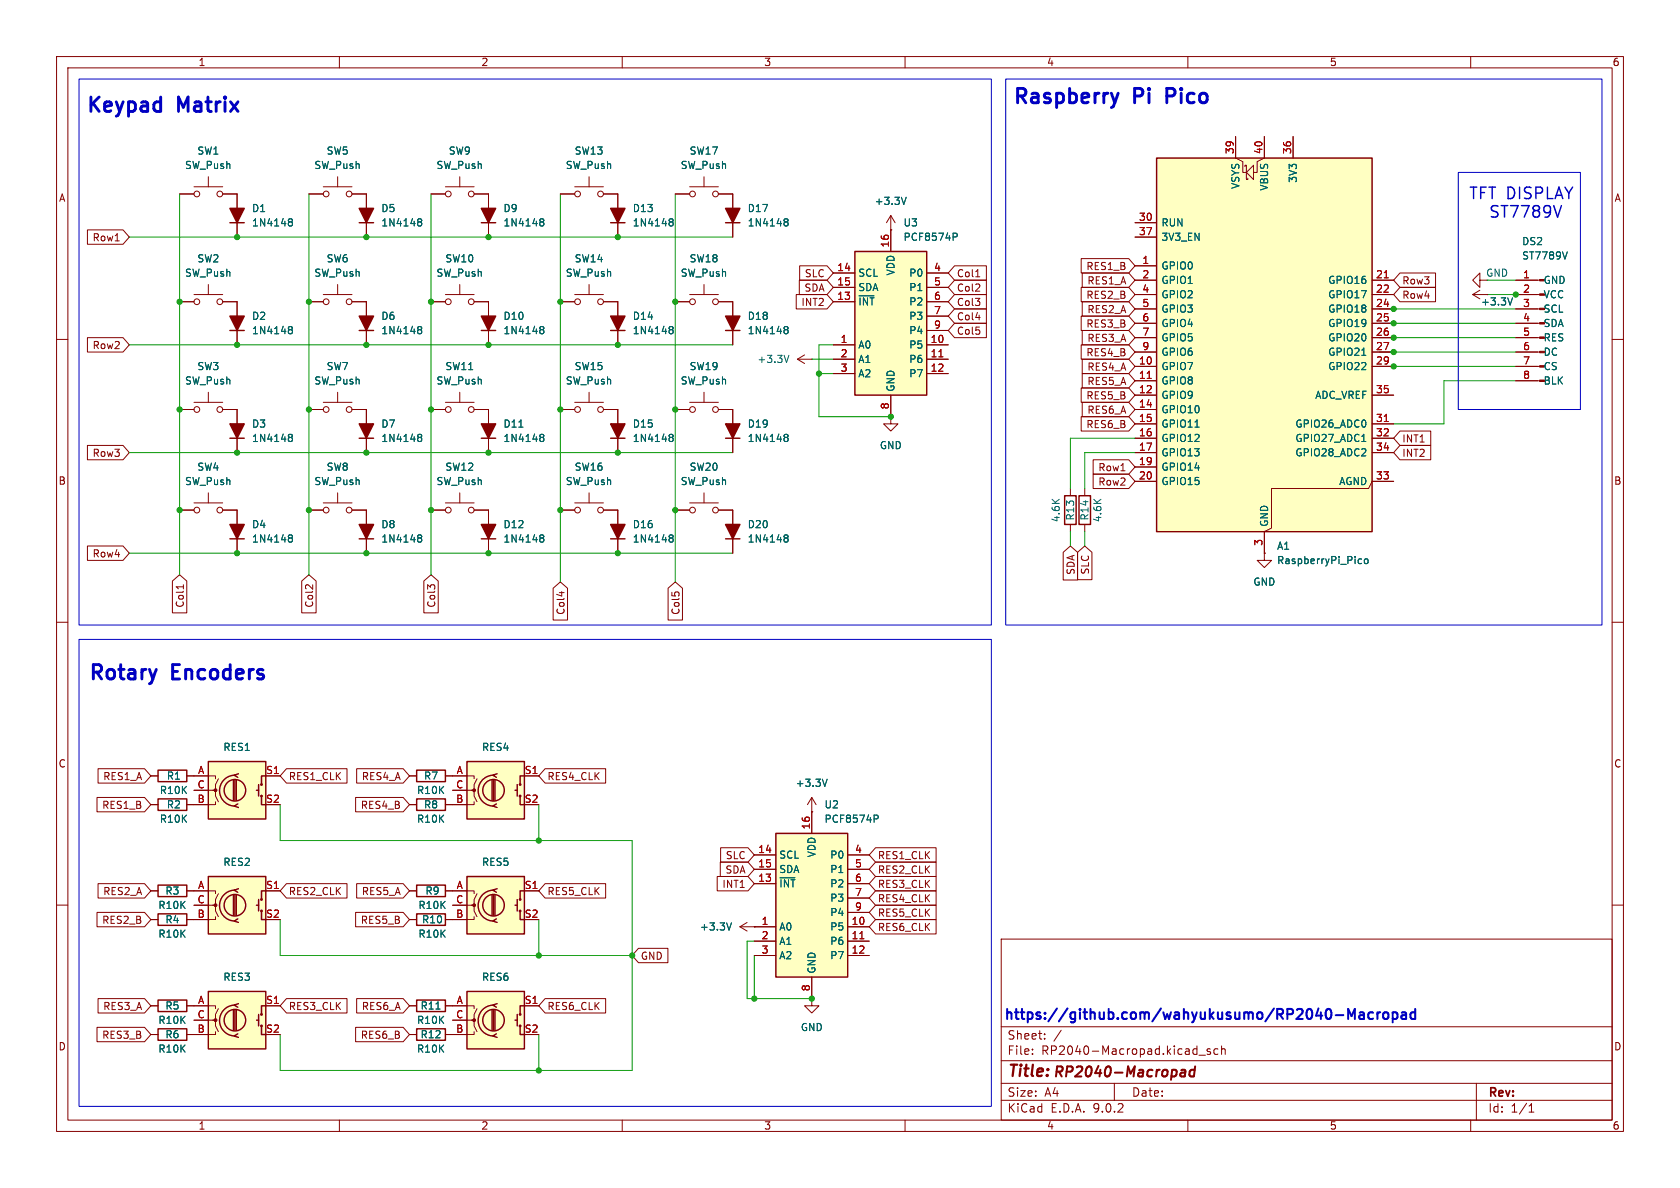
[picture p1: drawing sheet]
<svg xmlns="http://www.w3.org/2000/svg" width="297mm" height="210mm" viewBox="0 0 297 210" stroke-linecap="round" stroke-linejoin="round" font-family="sans-serif">
<defs><g id="words">
<g font-size="3.5" fill="#0000c2">
<text x="15" y="20.6">Keypad</text>
<text x="31.5" y="20.6">Matrix</text>
<text x="178.8" y="19.1">Raspberry</text>
<text x="200.5" y="19.1">Pi</text>
<text x="207.2" y="19.1">Pico</text>
<text x="15.4" y="120.9">Rotary</text>
<text x="30.4" y="120.9">Encoders</text>
</g>
<g font-size="2.8" fill="#0000c2">
<text x="259.6" y="35.6">TFT DISPLAY</text>
<text x="263.1" y="38.9">ST7789V</text>
</g>
<text font-size="2.8" fill="#840000" x="178" y="190.9">Title:</text>
<text font-size="2.5" fill="#0000c2" x="177.3" y="180.8">https://github.com/wahyukusumo/RP2040-Macropad</text>
<text font-size="2.5" fill="#840000" x="185.9" y="190.9">RP2040-Macropad</text>
<g font-size="2.1" fill="#840000">
<text x="178" y="184">Sheet:</text>
<text x="178" y="186.7">File:</text>
<text x="184.1" y="186.7">RP2040-Macropad.kicad_sch</text>
<text x="178" y="196.9">KiCad</text>
<text x="178" y="194.1">Size:</text>
<text x="184.7" y="194.1">A4</text>
<text x="185.7" y="196.9">E.D.A.</text>
<text x="193.3" y="196.9">9.0.2</text>
<text x="200" y="194.1">Date:</text>
<text x="263" y="194.3">Rev:</text>
<text x="263" y="196.9">Id:</text>
<text x="267.1" y="196.9">1/1</text>
</g>
<g font-size="1.8" fill="#840000">
<text x="35" y="11.9">1</text>
<text x="85" y="11.9">2</text>
<text x="135" y="11.9">3</text>
<text x="185" y="11.9">4</text>
<text x="235" y="11.9">5</text>
<text x="285" y="11.9">6</text>
<text x="10.3" y="35.9">A</text>
<text x="285.3" y="35.9">A</text>
<text x="16.3" y="42.9">Row1</text>
<text x="192" y="47.9">RES1_B</text>
<text x="142.1" y="51.8">SDA</text>
<text x="142.2" y="49.2">SLC</text>
<text x="169.1" y="49.2">Col1</text>
<text x="169.1" y="51.8">Col2</text>
<text x="192" y="53">RES2_B</text>
<text x="192.1" y="50.5">RES1_A</text>
<text x="247.8" y="50.5">Row3</text>
<text x="247.8" y="53">Row4</text>
<text x="141.6" y="54.3">INT2</text>
<text x="169.1" y="56.8">Col4</text>
<text x="169.1" y="54.3">Col3</text>
<text x="169.1" y="59.4">Col5</text>
<text x="192" y="58.1">RES3_B</text>
<text x="192.1" y="55.6">RES2_A</text>
<text x="16.3" y="61.9">Row2</text>
<text x="192" y="63.2">RES4_B</text>
<text x="192.1" y="65.7">RES4_A</text>
<text x="192.1" y="60.6">RES3_A</text>
<text x="192" y="70.8">RES5_B</text>
<text x="192.1" y="68.3">RES5_A</text>
<text x="192" y="75.9">RES6_B</text>
<text x="192.1" y="73.3">RES6_A</text>
<text x="16.3" y="81">Row3</text>
<text x="194.1" y="83.5">Row1</text>
<text x="247.8" y="78.4">INT1</text>
<text x="247.8" y="81">INT2</text>
<text x="10.3" y="85.9">B</text>
<text x="194.1" y="86">Row2</text>
<text x="285.3" y="85.9">B</text>
<text x="16.3" y="98.7">Row4</text>
<text x="190.2" y="101.7" transform="rotate(-90 190.2 101.7)">SDA</text>
<text x="192.7" y="101.7" transform="rotate(-90 192.7 101.7)">SLC</text>
<text x="32.7" y="107.5" transform="rotate(-90 32.7 107.5)">Col1</text>
<text x="55.6" y="107.5" transform="rotate(-90 55.6 107.5)">Col2</text>
<text x="77.2" y="107.5" transform="rotate(-90 77.2 107.5)">Col3</text>
<text x="100" y="108.8" transform="rotate(-90 100 108.8)">Col4</text>
<text x="120.3" y="108.8" transform="rotate(-90 120.3 108.8)">Col5</text>
<text x="10.3" y="135.9">C</text>
<text x="285.3" y="135.9">C</text>
<text x="18" y="143.2">RES1_B</text>
<text x="18.1" y="138.1">RES1_A</text>
<text x="51" y="138.1">RES1_CLK</text>
<text x="63.7" y="143.2">RES4_B</text>
<text x="63.9" y="138.1">RES4_A</text>
<text x="96.7" y="138.1">RES4_CLK</text>
<text x="128.1" y="154.6">SDA</text>
<text x="128.2" y="152.1">SLC</text>
<text x="155.1" y="152.1">RES1_CLK</text>
<text x="155.1" y="154.6">RES2_CLK</text>
<text x="18.1" y="158.4">RES2_A</text>
<text x="51" y="158.4">RES2_CLK</text>
<text x="63.9" y="158.4">RES5_A</text>
<text x="96.7" y="158.4">RES5_CLK</text>
<text x="127.6" y="157.2">INT1</text>
<text x="155.1" y="159.7">RES4_CLK</text>
<text x="155.1" y="157.2">RES3_CLK</text>
<text x="18" y="163.5">RES2_B</text>
<text x="63.7" y="163.5">RES5_B</text>
<text x="155.1" y="164.8">RES6_CLK</text>
<text x="155.1" y="162.2">RES5_CLK</text>
<text x="113.2" y="169.9">GND</text>
<text x="18.1" y="178.8">RES3_A</text>
<text x="51" y="178.8">RES3_CLK</text>
<text x="63.9" y="178.8">RES6_A</text>
<text x="96.7" y="178.8">RES6_CLK</text>
<text x="10.3" y="185.9">D</text>
<text x="18" y="183.8">RES3_B</text>
<text x="63.7" y="183.8">RES6_B</text>
<text x="285.3" y="185.9">D</text>
<text x="35" y="199.9">1</text>
<text x="85" y="199.9">2</text>
<text x="135" y="199.9">3</text>
<text x="185" y="199.9">4</text>
<text x="235" y="199.9">5</text>
<text x="285" y="199.9">6</text>
</g>
<g font-size="1.8" fill="#006464">
<text x="34.8" y="27.5">SW1</text>
<text x="57.7" y="27.5">SW5</text>
<text x="79.2" y="27.5">SW9</text>
<text x="101.5" y="27.5">SW13</text>
<text x="121.8" y="27.5">SW17</text>
<text x="32.6" y="30.1">SW_Push</text>
<text x="55.5" y="30.1">SW_Push</text>
<text x="77.1" y="30.1">SW_Push</text>
<text x="99.9" y="30.1">SW_Push</text>
<text x="120.2" y="30.1">SW_Push</text>
<text x="219.3" y="33.5" transform="rotate(-90 219.3 33.5)">VSYS</text>
<text x="224.4" y="33.8" transform="rotate(-90 224.4 33.8)">VBUS</text>
<text x="229.5" y="32.4" transform="rotate(-90 229.5 32.4)">3V3</text>
<text x="44.5" y="37.7">D1</text>
<text x="44.5" y="40.2">1N4148</text>
<text x="67.3" y="37.7">D5</text>
<text x="67.3" y="40.2">1N4148</text>
<text x="88.9" y="37.7">D9</text>
<text x="88.9" y="40.2">1N4148</text>
<text x="111.8" y="37.7">D13</text>
<text x="111.8" y="40.2">1N4148</text>
<text x="132.1" y="37.7">D17</text>
<text x="132.1" y="40.2">1N4148</text>
<text x="154.5" y="36.4">+3.3V</text>
<text x="159.6" y="40.2">U3</text>
<text x="205.2" y="40.2">RUN</text>
<text x="34.8" y="46.6">SW2</text>
<text x="57.7" y="46.6">SW6</text>
<text x="78.6" y="46.6">SW10</text>
<text x="101.5" y="46.6">SW14</text>
<text x="121.8" y="46.6">SW18</text>
<text x="159.6" y="42.8">PCF8574P</text>
<text x="205.2" y="42.8">3V3_EN</text>
<text x="205.2" y="47.9">GPIO0</text>
<text x="269" y="46.1">ST7789V</text>
<text x="269" y="43.5">DS2</text>
<text x="32.6" y="49.1">SW_Push</text>
<text x="55.5" y="49.1">SW_Push</text>
<text x="77.1" y="49.1">SW_Push</text>
<text x="99.9" y="49.1">SW_Push</text>
<text x="120.2" y="49.1">SW_Push</text>
<text x="151.6" y="49.1">SCL</text>
<text x="151.6" y="51.7">SDA</text>
<text x="158.3" y="48.8" transform="rotate(-90 158.3 48.8)">VDD</text>
<text x="160.6" y="49.1">P0</text>
<text x="160.6" y="51.7">P1</text>
<text x="205.2" y="50.4">GPIO1</text>
<text x="205.2" y="52.9">GPIO2</text>
<text x="234.7" y="50.4">GPIO16</text>
<text x="234.7" y="52.9">GPIO17</text>
<text x="262.6" y="49.1">GND</text>
<text x="272.8" y="50.4">GND</text>
<text x="272.8" y="52.9">VCC</text>
<text x="44.5" y="56.7">D2</text>
<text x="44.5" y="59.3">1N4148</text>
<text x="67.3" y="56.7">D6</text>
<text x="67.3" y="59.3">1N4148</text>
<text x="88.9" y="56.7">D10</text>
<text x="88.9" y="59.3">1N4148</text>
<text x="111.8" y="56.7">D14</text>
<text x="111.8" y="59.3">1N4148</text>
<text x="132.1" y="56.7">D18</text>
<text x="132.1" y="59.3">1N4148</text>
<text x="151.6" y="54.2">~{INT}</text>
<text x="160.6" y="54.2">P2</text>
<text x="160.6" y="56.7">P3</text>
<text x="160.6" y="59.3">P4</text>
<text x="205.2" y="55.5">GPIO3</text>
<text x="205.2" y="58">GPIO4</text>
<text x="234.7" y="55.5">GPIO18</text>
<text x="234.7" y="58">GPIO19</text>
<text x="261.7" y="54.2">+3.3V</text>
<text x="272.8" y="55.5">SCL</text>
<text x="272.8" y="58">SDA</text>
<text x="34.8" y="65.6">SW3</text>
<text x="57.7" y="65.6">SW7</text>
<text x="78.6" y="65.6">SW11</text>
<text x="101.5" y="65.6">SW15</text>
<text x="121.8" y="65.6">SW19</text>
<text x="133.8" y="64.4">+3.3V</text>
<text x="151.6" y="61.8">A0</text>
<text x="151.6" y="64.4">A1</text>
<text x="160.6" y="61.8">P5</text>
<text x="160.6" y="64.4">P6</text>
<text x="205.2" y="60.6">GPIO5</text>
<text x="205.2" y="63.1">GPIO6</text>
<text x="205.2" y="65.6">GPIO7</text>
<text x="234.7" y="60.6">GPIO20</text>
<text x="234.7" y="63.1">GPIO21</text>
<text x="234.7" y="65.6">GPIO22</text>
<text x="272.8" y="60.6">RES</text>
<text x="272.8" y="63.1">DC</text>
<text x="272.8" y="65.6">CS</text>
<text x="32.6" y="68.2">SW_Push</text>
<text x="55.5" y="68.2">SW_Push</text>
<text x="77.1" y="68.2">SW_Push</text>
<text x="99.9" y="68.2">SW_Push</text>
<text x="120.2" y="68.2">SW_Push</text>
<text x="151.6" y="66.9">A2</text>
<text x="158.3" y="69.3" transform="rotate(-90 158.3 69.3)">GND</text>
<text x="160.6" y="66.9">P7</text>
<text x="205.2" y="68.2">GPIO8</text>
<text x="205.2" y="70.7">GPIO9</text>
<text x="232.4" y="70.7">ADC_VREF</text>
<text x="272.8" y="68.2">BLK</text>
<text x="44.5" y="75.8">D3</text>
<text x="67.3" y="75.8">D7</text>
<text x="88.9" y="75.8">D11</text>
<text x="111.8" y="75.8">D15</text>
<text x="132.1" y="75.8">D19</text>
<text x="205.2" y="73.3">GPIO10</text>
<text x="205.2" y="75.8">GPIO11</text>
<text x="228.9" y="75.8">GPIO26_ADC0</text>
<text x="34.8" y="83.4">SW4</text>
<text x="44.5" y="78.3">1N4148</text>
<text x="57.7" y="83.4">SW8</text>
<text x="67.3" y="78.3">1N4148</text>
<text x="78.6" y="83.4">SW12</text>
<text x="88.9" y="78.3">1N4148</text>
<text x="101.5" y="83.4">SW16</text>
<text x="111.8" y="78.3">1N4148</text>
<text x="121.8" y="83.4">SW20</text>
<text x="132.1" y="78.3">1N4148</text>
<text x="155.4" y="79.6">GND</text>
<text x="205.2" y="78.3">GPIO12</text>
<text x="205.2" y="80.9">GPIO13</text>
<text x="205.2" y="83.4">GPIO14</text>
<text x="228.9" y="78.3">GPIO27_ADC1</text>
<text x="228.9" y="80.9">GPIO28_ADC2</text>
<text x="32.6" y="86">SW_Push</text>
<text x="55.5" y="86">SW_Push</text>
<text x="77.1" y="86">SW_Push</text>
<text x="99.9" y="86">SW_Push</text>
<text x="120.2" y="86">SW_Push</text>
<text x="205.2" y="86">GPIO15</text>
<text x="236.6" y="86">AGND</text>
<text x="44.5" y="93.6">D4</text>
<text x="67.3" y="93.6">D8</text>
<text x="88.9" y="93.6">D12</text>
<text x="111.8" y="93.6">D16</text>
<text x="132.1" y="93.6">D20</text>
<text x="187.6" y="92.4" transform="rotate(-90 187.6 92.4)">4.6K</text>
<text x="190.1" y="92.1" transform="rotate(-90 190.1 92.1)">R13</text>
<text x="192.6" y="92.1" transform="rotate(-90 192.6 92.1)">R14</text>
<text x="194.9" y="92.4" transform="rotate(-90 194.9 92.4)">4.6K</text>
<text x="224.4" y="93.2" transform="rotate(-90 224.4 93.2)">GND</text>
<text x="44.5" y="96.1">1N4148</text>
<text x="67.3" y="96.1">1N4148</text>
<text x="88.9" y="96.1">1N4148</text>
<text x="111.8" y="96.1">1N4148</text>
<text x="132.1" y="96.1">1N4148</text>
<text x="225.7" y="97.4">A1</text>
<text x="225.7" y="99.9">RaspberryPi_Pico</text>
<text x="221.5" y="103.7">GND</text>
<text x="39.4" y="132.9">RES1</text>
<text x="85.1" y="132.9">RES4</text>
<text x="28.2" y="140.6">R10K</text>
<text x="29.4" y="143.1">R2</text>
<text x="29.4" y="138">R1</text>
<text x="73.6" y="140.6">R10K</text>
<text x="74.9" y="143.1">R8</text>
<text x="74.9" y="138">R7</text>
<text x="140.6" y="139.3">+3.3V</text>
<text x="145.7" y="143.1">U2</text>
<text x="28.2" y="145.6">R10K</text>
<text x="73.6" y="145.6">R10K</text>
<text x="145.7" y="145.6">PCF8574P</text>
<text x="39.4" y="153.3">RES2</text>
<text x="85.1" y="153.3">RES5</text>
<text x="137.7" y="152">SCL</text>
<text x="137.7" y="154.5">SDA</text>
<text x="144.4" y="151.7" transform="rotate(-90 144.4 151.7)">VDD</text>
<text x="146.7" y="152">P0</text>
<text x="146.7" y="154.5">P1</text>
<text x="27.9" y="160.9">R10K</text>
<text x="29.1" y="158.3">R3</text>
<text x="73.9" y="160.9">R10K</text>
<text x="75.1" y="158.3">R9</text>
<text x="137.7" y="157.1">~{INT}</text>
<text x="146.7" y="157.1">P2</text>
<text x="146.7" y="159.6">P3</text>
<text x="27.9" y="166">R10K</text>
<text x="29.1" y="163.4">R4</text>
<text x="73.9" y="166">R10K</text>
<text x="74.5" y="163.4">R10</text>
<text x="123.6" y="164.7">+3.3V</text>
<text x="137.7" y="164.7">A0</text>
<text x="137.7" y="167.2">A1</text>
<text x="146.7" y="162.2">P4</text>
<text x="146.7" y="164.7">P5</text>
<text x="146.7" y="167.2">P6</text>
<text x="39.4" y="173.6">RES3</text>
<text x="85.1" y="173.6">RES6</text>
<text x="137.7" y="169.8">A2</text>
<text x="144.4" y="172.2" transform="rotate(-90 144.4 172.2)">GND</text>
<text x="146.7" y="169.8">P7</text>
<text x="29.1" y="178.7">R5</text>
<text x="74.3" y="178.7">R11</text>
<text x="27.9" y="181.2">R10K</text>
<text x="29.1" y="183.7">R6</text>
<text x="73.6" y="181.2">R10K</text>
<text x="74.3" y="183.7">R12</text>
<text x="141.5" y="182.5">GND</text>
<text x="27.9" y="186.3">R10K</text>
<text x="73.6" y="186.3">R10K</text>
</g>
<g font-size="1.8" fill="#a90000">
<text x="218.2" y="27.3" transform="rotate(-90 218.2 27.3)">39</text>
<text x="223.3" y="27.3" transform="rotate(-90 223.3 27.3)">40</text>
<text x="228.3" y="27.3" transform="rotate(-90 228.3 27.3)">36</text>
<text x="201.3" y="39.1">30</text>
<text x="201.3" y="41.7">37</text>
<text x="157.2" y="43.9" transform="rotate(-90 157.2 43.9)">16</text>
<text x="201.9" y="46.7">1</text>
<text x="147.9" y="48">14</text>
<text x="147.9" y="50.5">15</text>
<text x="147.9" y="53.1">13</text>
<text x="165" y="48">4</text>
<text x="165" y="50.5">5</text>
<text x="165" y="53.1">6</text>
<text x="201.9" y="49.3">2</text>
<text x="201.9" y="51.8">4</text>
<text x="243.2" y="49.3">21</text>
<text x="243.2" y="51.8">22</text>
<text x="269.2" y="49.3">1</text>
<text x="269.2" y="51.8">2</text>
<text x="165" y="55.6">7</text>
<text x="165" y="58.2">9</text>
<text x="201.9" y="54.4">5</text>
<text x="201.9" y="56.9">6</text>
<text x="201.9" y="59.4">7</text>
<text x="243.2" y="54.4">24</text>
<text x="243.2" y="56.9">25</text>
<text x="243.2" y="59.4">26</text>
<text x="269.2" y="54.4">3</text>
<text x="269.2" y="56.9">4</text>
<text x="269.2" y="59.4">5</text>
<text x="148.5" y="60.7">1</text>
<text x="148.5" y="63.2">2</text>
<text x="148.5" y="65.8">3</text>
<text x="164.4" y="60.7">10</text>
<text x="164.4" y="63.2">11</text>
<text x="164.4" y="65.8">12</text>
<text x="201.3" y="64.5">10</text>
<text x="201.9" y="62">9</text>
<text x="243.2" y="62">27</text>
<text x="243.2" y="64.5">29</text>
<text x="269.2" y="62">6</text>
<text x="269.2" y="64.5">7</text>
<text x="201.3" y="67.1">11</text>
<text x="201.3" y="69.6">12</text>
<text x="243.2" y="69.6">35</text>
<text x="269.2" y="67.1">8</text>
<text x="157.2" y="72.5" transform="rotate(-90 157.2 72.5)">8</text>
<text x="201.3" y="72.1">14</text>
<text x="201.3" y="74.7">15</text>
<text x="201.3" y="77.2">16</text>
<text x="243.2" y="74.7">31</text>
<text x="243.2" y="77.2">32</text>
<text x="201.3" y="79.8">17</text>
<text x="201.3" y="82.3">19</text>
<text x="243.2" y="79.8">34</text>
<text x="201.3" y="84.8">20</text>
<text x="243.2" y="84.8">33</text>
<text x="223.3" y="96.6" transform="rotate(-90 223.3 96.6)">3</text>
<text x="34.9" y="136.9">A</text>
<text x="46.9" y="136.9">S1</text>
<text x="80.6" y="136.9">A</text>
<text x="92.7" y="136.9">S1</text>
<text x="34.8" y="139.4">C</text>
<text x="34.8" y="142">B</text>
<text x="46.9" y="142">S2</text>
<text x="80.5" y="139.4">C</text>
<text x="80.5" y="142">B</text>
<text x="92.7" y="142">S2</text>
<text x="143.3" y="146.7" transform="rotate(-90 143.3 146.7)">16</text>
<text x="133.9" y="150.9">14</text>
<text x="133.9" y="153.4">15</text>
<text x="133.9" y="156">13</text>
<text x="151.1" y="150.9">4</text>
<text x="151.1" y="153.4">5</text>
<text x="151.1" y="156">6</text>
<text x="34.8" y="159.8">C</text>
<text x="34.9" y="157.2">A</text>
<text x="46.9" y="157.2">S1</text>
<text x="80.5" y="159.8">C</text>
<text x="80.6" y="157.2">A</text>
<text x="92.7" y="157.2">S1</text>
<text x="151.1" y="158.5">7</text>
<text x="151.1" y="161">9</text>
<text x="34.8" y="162.3">B</text>
<text x="46.9" y="162.3">S2</text>
<text x="80.5" y="162.3">B</text>
<text x="92.7" y="162.3">S2</text>
<text x="134.5" y="163.6">1</text>
<text x="134.5" y="166.1">2</text>
<text x="150.5" y="163.6">10</text>
<text x="150.5" y="166.1">11</text>
<text x="134.5" y="168.7">3</text>
<text x="150.5" y="168.7">12</text>
<text x="34.9" y="177.5">A</text>
<text x="46.9" y="177.5">S1</text>
<text x="80.6" y="177.5">A</text>
<text x="92.7" y="177.5">S1</text>
<text x="143.3" y="175.3" transform="rotate(-90 143.3 175.3)">8</text>
<text x="34.8" y="180.1">C</text>
<text x="34.8" y="182.6">B</text>
<text x="46.9" y="182.6">S2</text>
<text x="80.5" y="180.1">C</text>
<text x="80.5" y="182.6">B</text>
<text x="92.7" y="182.6">S2</text>
</g>
</g></defs>
<g fill="none" stroke="#840000" stroke-width=".18">
<path d="M10 10h277v190h-277zM12 12h273v186h-273zM60 10v2M110 10v2M160 10v2M210 10v2M260 10v2M31.7 34.3h2.6M34.3 33h5.1M36.8 31.2v1.8M39.4 34.3h2.5M261.6 49.5v-1.2l-1.3 1.2 1.3 1.3v-1.3h1.3"/>
<path d="M10 60h2M285 60h2M86.4 90.2v7.6M10 110h2M285 110h2M72.4 137.2h1.3M78.7 137.2h1.3M26.7 157.5h1.2M33 157.5h1.3M72.4 142.2h1.3M78.7 142.2h1.3M10 160h2"/>
<path d="M130.8 163.8l1.3 .8M130.8 163.8h2.5M132.1 163.1l-1.3 .7M133.3 163.8h.1M177 166h108v32h-108zM285 160h2M60 198v2M110 198v2M160 198v2M177 194.5h108M177 191.5h108M177 187.5h108"/>
<path d="M177 181.5h108M182.5 186.3v.1M182.5 185.5v.1M184.7 183.6v.1M184.7 182.8v.1M187.6 182.1l-1.3 2M197 191.5v3M210 198v2M212 186.5h1.1M214 185.5l-.4-.1-.2 .2 .1 .2 .5 .2v.3h-.6M215.3 185.5l-.4-.1-.3 .3v.4l.1 .2h.6M216 185.5l.2-.1 .3 .1 .1 .9"/>
<path d="M216 184.9v1.5M260 198v2M261 191.5v6.5M270.3 196.6h.9M270.3 195.5l.4-.4v1.5"/>
<circle cx="34.8" cy="34.3" r=".51"/>
<circle cx="38.9" cy="34.3" r=".51"/>
</g>
<path d="M85.1 95.3h2.5M73.7 136.1h5v2.1h-5zM27.9 156.5h5.1v2h-5.1zM73.7 141.2h5v2.1h-5z" fill="none" stroke="#840000" stroke-width=".25"/>
<path d="M95.5 95l.2 .1M95.5 94.6h.4l.2 .1v.2l-.2 .2M95.7 95.1h.2M95.7 95.1l-.2 .1M95.9 95.1l.2 .2v.4l-.2 .1h-.4M129.3 163.1l-.4 1.3" fill="none" stroke="#006464" stroke-width=".18"/>
<path d="M85.1 92.7h2.5l-1.2 2.6z" fill="#840000" stroke="#840000" stroke-width=".25"/>
<path d="M151.1 44.5h12.7v25.4h-12.7z" fill="#ffffc2"/>
<path d="M85.1 39.4h2.5M107.9 39.4h2.6M85.1 58.4h2.5M107.9 58.4h2.6M151.1 44.5h12.7v25.4h-12.7zM85.1 77.5h2.5M128.3 77.5h2.5M107.9 95.3h2.6M128.3 95.3h2.5M73.7 156.5h5v2h-5zM73.7 161.5h5v2.1h-5z" fill="none" stroke="#840000" stroke-width=".25"/>
<g fill="none" stroke="#840000" stroke-width=".18">
<path d="M76.2 34.3h2.5M78.7 33h5.1M81.3 31.2v1.8M83.8 34.3h2.6v7.6M99.1 34.3h2.5M101.6 33h5.1M104.1 31.2v1.8M106.7 34.3h2.5v7.6M54.6 53.3h2.5M57.1 52.1h5.1M59.7 50.3v1.8M62.2 53.3h2.6"/>
<path d="M76.2 53.3h2.5M78.7 52.1h5.1M81.3 50.3v1.8M83.8 53.3h2.6v7.7M99.1 53.3h2.5M101.6 52.1h5.1M104.1 50.3v1.8M106.7 53.3h2.5v7.7M147.3 48.3h3.8M147.3 50.8h3.8M147.3 53.3h3.8M157.5 40.6v3.9"/>
<path d="M163.8 48.3h3.8M163.8 50.8h3.8M163.8 53.3h3.8M163.8 55.9h3.8M163.8 58.4h3.8M76.2 72.4h2.5M78.7 71.1h5.1M81.3 69.3v1.8M83.8 72.4h2.6v7.6M99.1 72.4h2.5M101.6 71.1h5.1M104.1 69.3v1.8"/>
<path d="M106.7 72.4h2.5M119.4 72.4h2.5M121.9 71.1h5.1M124.5 69.3v1.8M127 72.4h2.5v7.6M141 63.5h2.5M141 63.5l1.2 .8M142.2 62.7l-1.2 .8M143.5 63.5h.1M147.3 61h3.8M147.3 63.5h3.8M147.3 66h3.8"/>
<path d="M157.5 73.7v1.2h1.2l-1.2 1.3-1.3-1.3h1.3M157.5 73.7h.1M157.5 69.9v3.8M163.8 61h3.8M163.8 63.5h3.8M163.8 66h3.8M76.2 90.2h2.5M78.7 88.9h5.1M81.3 87.1v1.8M83.8 90.2h2.6M99.1 90.2h2.5M101.6 88.9h5.1"/>
<path d="M104.1 87.1v1.8M106.7 90.2h2.5v7.6M119.4 90.2h2.5M121.9 88.9h5.1M124.5 87.1v1.8M127 90.2h2.5v7.6M72.4 157.5h1.3M78.7 157.5h1.3M72.4 162.6h1.3M78.7 162.6h1.3"/>
<circle cx="79.2" cy="34.3" r=".51"/>
<circle cx="83.3" cy="34.3" r=".51"/>
<circle cx="102.1" cy="34.3" r=".51"/>
<circle cx="106.2" cy="34.3" r=".51"/>
<circle cx="57.7" cy="53.3" r=".51"/>
<circle cx="61.7" cy="53.3" r=".51"/>
<circle cx="79.2" cy="53.3" r=".51"/>
<circle cx="83.3" cy="53.3" r=".51"/>
<circle cx="102.1" cy="53.3" r=".51"/>
<circle cx="106.2" cy="53.3" r=".51"/>
<circle cx="79.2" cy="72.4" r=".51"/>
<circle cx="83.3" cy="72.4" r=".51"/>
<circle cx="102.1" cy="72.4" r=".51"/>
<circle cx="106.2" cy="72.4" r=".51"/>
<circle cx="122.4" cy="72.4" r=".51"/>
<circle cx="126.5" cy="72.4" r=".51"/>
<circle cx="79.2" cy="90.2" r=".51"/>
<circle cx="83.3" cy="90.2" r=".51"/>
<circle cx="102.1" cy="90.2" r=".51"/>
<circle cx="106.2" cy="90.2" r=".51"/>
<circle cx="122.4" cy="90.2" r=".51"/>
<circle cx="126.5" cy="90.2" r=".51"/>
</g>
<path d="M166 63.1h.7" fill="none" stroke="#a90000" stroke-width=".18"/>
<g fill="none" stroke="#006464" stroke-width=".18">
<path d="M95.5 38.7h.4l.2 .1v.2l-.2 .2M95.5 39.2h.2M95.7 39.2h.2M95.7 39.2l-.2 .1M95.9 39.2l.2 .3v.3l-.2 .1h-.4M118.4 38.7h.4l.1 .1 .1 .2-.2 .2M118.4 39.2h.1M118.5 39.2h.3M118.5 39.2l-.1 .1M118.8 39.2l.2 .3-.1 .3-.1 .1h-.4M95.5 57.8l.4-.1 .2 .2v.1l-.2 .3M95.5 58.2l.2 .1"/>
<path d="M95.7 58.3h.2M95.7 58.3h-.2M95.9 58.3l.2 .2v.4l-.2 .1-.4-.1M118.4 57.8l.4-.1 .1 .2 .1 .1-.2 .3M118.4 58.2l.1 .1M118.5 58.3h.3M118.5 58.3h-.1M118.8 58.3l.2 .2-.1 .4-.1 .1-.4-.1M168.5 41.2h.5l.2 .3-.1 .3-.6 .1M91.7 75.5h.8M95.5 77.3h.2M95.5 76.8h.4l.2 .1v.2l-.2 .2"/>
<path d="M95.7 77.3h.2M95.7 77.3l-.2 .1M95.9 77.3l.2 .3v.3l-.2 .1h-.4M138.7 76.8h.4l.2 .1v.2l-.2 .2M138.7 77.3h.1M138.8 77.3h.3M138.8 77.3l-.1 .1M139.1 77.3l.2 .3v.3l-.2 .1h-.4M139.5 62.8l-.5 1.3M118.4 95l.1 .1M118.4 94.6h.4l.1 .1 .1 .2-.2 .2M118.5 95.1h.3"/>
<path d="M118.5 95.1l-.1 .1M118.8 95.1l.2 .2-.1 .4-.1 .1h-.4M138.7 94.6h.4l.2 .1v.2l-.2 .2M138.7 95l.1 .1M138.8 95.1h.3M138.8 95.1l-.1 .1M139.1 95.1l.2 .2v.4l-.2 .1h-.4"/>
</g>
<g fill="#840000" stroke="#840000" stroke-width=".25">
<path d="M107.9 92.7h2.6l-1.3 2.6z"/>
<path d="M85.1 74.9h2.5l-1.2 2.6z"/>
<path d="M107.9 36.8h2.6l-1.3 2.6z"/>
<path d="M85.1 55.9h2.5l-1.2 2.5z"/>
<path d="M107.9 55.9h2.6l-1.3 2.5z"/>
<path d="M85.1 36.8h2.5l-1.2 2.6z"/>
<path d="M128.3 92.7h2.5l-1.3 2.6z"/>
<path d="M128.3 74.9h2.5l-1.3 2.6z"/>
</g>
<path d="M82.5 134.6h10.2v10.2h-10.2z" fill="#ffffc2"/>
<g fill="none" stroke="#840000" stroke-width=".25">
<path d="M82.5 134.6h10.2v10.2h-10.2zM87 137.9v3.6M87.2 137a2.73 2.73 0 0 0-2.7 2.8 2.73 2.73 0 0 0 2.7 2.7M87.2 137.9v3.6M87.5 137.9v3.6M87.9 136.8l-.8 .2 .7 .4M91.1 139.7h.3M91.4 138.7v2M92.7 137.2h-.8v1.5M87.8 142.1l-.7 .4 .8 .2M91.9 140.7v1.5h.8"/>
<circle cx="87.2" cy="139.7" r="1.9"/>
<circle cx="91.9" cy="138.7" r=".13"/>
<circle cx="91.9" cy="140.7" r=".13"/>
</g>
<path d="M80 137.2h3.8v.5M80 139.7h3.8v1l.5 1M84.3 137.7l-.5 1v1h-.5M92.7 137.2h2.5M83.8 141.7v.5h-3.8" fill="none" stroke="#840000" stroke-width=".18"/>
<circle cx="83.8" cy="139.7" r=".25" fill="#840000" stroke="#840000" stroke-width=".18"/>
<path d="M82.5 154.9h10.2v10.2h-10.2z" fill="#ffffc2"/>
<g fill="none" stroke="#840000" stroke-width=".25">
<path d="M128.3 39.4h2.5M128.3 58.4h2.5M107.9 77.5h2.6M40.6 95.3h2.6M63.5 95.3h2.5M82.5 154.9h10.2v10.2h-10.2zM87 158.2v3.6M87.2 157.4a2.73 2.73 0 0 0-2.7 2.7 2.73 2.73 0 0 0 2.7 2.7M87.2 158.2v3.6M87.5 158.2v3.6M87.9 157.1l-.8 .3 .7 .3M91.4 159v2"/>
<path d="M92.7 157.5h-.8v1.5M87.8 162.4l-.7 .4 .8 .3M91.1 160h.3M91.9 161v1.6h.8"/>
<circle cx="91.9" cy="159" r=".13"/>
<circle cx="87.2" cy="160" r="1.9"/>
<circle cx="91.9" cy="161" r=".13"/>
</g>
<g fill="none" stroke="#840000" stroke-width=".18">
<path d="M119.4 34.3h2.5M121.9 33h5.1M124.5 31.2v1.8M127 34.3h2.5v7.6M157.5 38.1l-.8 1.3M157.5 38.1l.7 1.3M157.5 38.1v2.5M119.4 53.3h2.5M121.9 52.1h5.1M124.5 50.3v1.8M127 53.3h2.5v7.7M157.5 40.6h.1"/>
<path d="M260.3 52.1h2.6M260.3 52.1l1.3 .7M261.6 51.3l-1.3 .8M262.9 52.1h.1M109.2 72.4v7.6M31.7 90.2h2.6M34.3 88.9h5.1M36.8 87.1v1.8M39.4 90.2h2.5v7.6M54.6 90.2h2.5M57.1 88.9h5.1M59.7 87.1v1.8"/>
<path d="M62.2 90.2h2.6v7.6M80 157.5h3.8v.5M84.3 158l-.5 1v1h-.5M92.7 157.5h2.5M80 160h3.8v1l.5 1.1M83.8 162.1v.5h-3.8M143.5 176.5v1.3h1.3l-1.3 1.3-1.3-1.3h1.3M143.5 176.5h.1"/>
<circle cx="122.4" cy="34.3" r=".51"/>
<circle cx="126.5" cy="34.3" r=".51"/>
<circle cx="122.4" cy="53.3" r=".51"/>
<circle cx="126.5" cy="53.3" r=".51"/>
<circle cx="34.8" cy="90.2" r=".51"/>
<circle cx="38.9" cy="90.2" r=".51"/>
<circle cx="57.7" cy="90.2" r=".51"/>
<circle cx="61.7" cy="90.2" r=".51"/>
</g>
<circle cx="83.8" cy="160" r=".25" fill="#840000" stroke="#840000" stroke-width=".18"/>
<g fill="#840000" stroke="#840000" stroke-width=".25">
<path d="M107.9 74.9h2.6l-1.3 2.6z"/>
<path d="M40.6 92.7h2.6l-1.3 2.6z"/>
<path d="M63.5 92.7h2.5l-1.2 2.6z"/>
<path d="M128.3 55.9h2.5l-1.3 2.5z"/>
<path d="M128.3 36.8h2.5l-1.3 2.6z"/>
</g>
<g fill="none" stroke="#006464" stroke-width=".18">
<path d="M138.7 38.7h.4l.2 .1v.2l-.2 .2M138.7 39.2h.1M138.8 39.2h.3M138.8 39.2l-.1 .1M139.1 39.2l.2 .3v.3l-.2 .1h-.4M160.2 34.9l-.4 1.2M138.7 58.2l.1 .1M138.7 57.8l.4-.1 .2 .2v.1l-.2 .3M138.8 58.3h.3M138.8 58.3h-.1M139.1 58.3l.2 .2v.4l-.2 .1-.4-.1M267.4 52.6l-.4 1.3"/>
<path d="M118.4 77.3h.1M118.4 76.8h.4l.1 .1 .1 .2-.2 .2M118.5 77.3h.3M118.5 77.3l-.1 .1M118.8 77.3l.2 .3-.1 .3-.1 .1h-.4M51.1 95l.1 .1M51.1 94.6h.4l.1 .1 .1 .2-.2 .2M51.2 95.1h.3M51.2 95.1l-.1 .1M51.5 95.1l.2 .2-.1 .4-.1 .1h-.4M74 94.6h.3l.2 .1 .1 .2-.3 .2M74 95l.1 .1"/>
<path d="M74.1 95.1h.2M74.1 95.1l-.1 .1M74.3 95.1l.3 .2-.1 .4-.2 .1h-.3"/>
</g>
<path d="M36.8 175.3h10.2v10.1h-10.2z" fill="#ffffc2"/>
<g fill="none" stroke="#840000" stroke-width=".25">
<path d="M63.5 58.4h2.5M27.9 176.8h5.1v2h-5.1zM36.8 175.3h10.2v10.1h-10.2zM41.3 178.6v3.5M41.5 177.7a2.73 2.73 0 0 0-2.7 2.7 2.73 2.73 0 0 0 2.7 2.7M41.5 178.6v3.5M41.8 178.6v3.5M42.2 177.4l-.8 .3 .6 .4M45.7 179.3v2.1M47 177.8h-.8v1.5M27.9 181.9h5.1v2h-5.1zM42 182.8l-.6 .3 .8 .3"/>
<path d="M45.3 180.3h.4M46.2 181.4v1.5h.8"/>
<circle cx="46.2" cy="179.3" r=".13"/>
<circle cx="41.5" cy="180.3" r="1.9"/>
<circle cx="46.2" cy="181.4" r=".13"/>
</g>
<g fill="none" stroke="#840000" stroke-width=".18">
<path d="M31.7 53.3h2.6M34.3 52.1h5.1M36.8 50.3v1.8M39.4 53.3h2.5M64.8 53.3v7.7M26.7 177.8h1.2M33 177.8h5.1v.5M38.6 178.3l-.5 1v1h-.5M47 177.8h2.5M26.7 182.9h1.2M34.3 180.3h3.8v1.1l.5 1M38.1 182.4v.5h-5.1"/>
<circle cx="34.8" cy="53.3" r=".51"/>
<circle cx="38.9" cy="53.3" r=".51"/>
</g>
<circle cx="38.1" cy="180.3" r=".25" fill="#840000" stroke="#840000" stroke-width=".18"/>
<path d="M63.5 55.9h2.5l-1.2 2.5z" fill="#840000" stroke="#840000" stroke-width=".25"/>
<path d="M74 58.2l.1 .1M74 57.8l.3-.1 .2 .2 .1 .1-.3 .3M74.1 58.3h.2M74.1 58.3h-.1M74.3 58.3l.3 .2-.1 .4-.2 .1-.3-.1" fill="none" stroke="#006464" stroke-width=".18"/>
<path d="M36.8 154.9h10.2v10.2h-10.2z" fill="#ffffc2"/>
<g fill="none" stroke="#840000" stroke-width=".25">
<path d="M36.8 154.9h10.2v10.2h-10.2zM41.3 158.2v3.6M41.5 157.4a2.73 2.73 0 0 0-2.7 2.7 2.73 2.73 0 0 0 2.7 2.7M41.5 158.2v3.6M41.8 158.2v3.6M42.2 157.1l-.8 .3 .6 .3M45.7 159v2M47 157.5h-.8v1.5M42 162.4l-.6 .4 .8 .3M45.3 160h.4M46.2 161v1.6h.8"/>
<circle cx="46.2" cy="159" r=".13"/>
<circle cx="41.5" cy="160" r="1.9"/>
<circle cx="46.2" cy="161" r=".13"/>
</g>
<g fill="none" stroke="#840000" stroke-width=".18">
<path d="M31.7 72.4h2.6M34.3 71.1h5.1M36.8 69.3v1.8M39.4 72.4h2.5M34.3 157.5h3.8v.5M38.6 158l-.5 1v1h-.5M47 157.5h2.5M34.3 160h3.8v1l.5 1.1M38.1 162.1v.5h-3.8"/>
<circle cx="34.8" cy="72.4" r=".51"/>
<circle cx="38.9" cy="72.4" r=".51"/>
</g>
<circle cx="38.1" cy="160" r=".25" fill="#840000" stroke="#840000" stroke-width=".18"/>
<path d="M36.8 134.6h10.2v10.2h-10.2z" fill="#ffffc2"/>
<g fill="none" stroke="#840000" stroke-width=".25">
<path d="M40.6 77.5h2.6M190.8 87.6h2v5.1h-2zM36.8 134.6h10.2v10.2h-10.2zM41.3 137.9v3.6M41.5 137a2.73 2.73 0 0 0-2.7 2.8 2.73 2.73 0 0 0 2.7 2.7M41.5 137.9v3.6M41.8 137.9v3.6M42.2 136.8l-.8 .2 .6 .4M45.3 139.7h.4M45.7 138.7v2M47 137.2h-.8v1.5M42 142.1l-.6 .4 .8 .2"/>
<path d="M46.2 140.7v1.5h.8"/>
<circle cx="41.5" cy="139.7" r="1.9"/>
<circle cx="46.2" cy="138.7" r=".13"/>
<circle cx="46.2" cy="140.7" r=".13"/>
</g>
<g fill="none" stroke="#840000" stroke-width=".18">
<path d="M54.6 34.3h2.5M57.1 33h5.1M59.7 31.2v1.8M62.2 34.3h2.6M268 49.5h4.2M268 52.1h4.2M268 54.6h4.2M268 57.2h4.2M268 59.7h4.2M41.9 72.4v7.6M268 62.2h4.2M268 64.8h4.2"/>
<path d="M268 67.3h4.2M191.8 86.4v1.2M191.8 92.7v1.3M223.5 97.8v1.3h1.3l-1.3 1.2-1.3-1.2h1.3M223.5 97.8h.1M34.3 137.2h3.8v.5M34.3 139.7h3.8v1l.5 1M38.6 137.7l-.5 1v1h-.5M47 137.2h2.5M38.1 141.7v.5h-3.8"/>
<circle cx="57.7" cy="34.3" r=".51"/>
<circle cx="61.7" cy="34.3" r=".51"/>
</g>
<g fill="#840000" stroke="#840000" stroke-width=".18">
<path d="M272.2 49.4h.8v.3h-.8z"/>
<path d="M272.2 51.9h.8v.3h-.8z"/>
<path d="M272.2 54.5h.8v.2h-.8z"/>
<path d="M272.2 57h.8v.3h-.8z"/>
<path d="M272.2 59.6h.8v.2h-.8z"/>
<path d="M272.2 62.1h.8v.3h-.8z"/>
<path d="M272.2 64.6h.8v.3h-.8z"/>
<path d="M272.2 67.2h.8v.2h-.8z"/>
<circle cx="38.1" cy="139.7" r=".25"/>
</g>
<path d="M277.1 44.5l-.4 1.3M51.1 77.3h.1M51.1 76.8h.4l.1 .1 .1 .2-.2 .2M51.2 77.3h.3M51.2 77.3l-.1 .1M51.5 77.3l.2 .3-.1 .3-.1 .1h-.4" fill="none" stroke="#006464" stroke-width=".18"/>
<path d="M40.6 74.9h2.6l-1.3 2.6z" fill="#840000" stroke="#840000" stroke-width=".25"/>
<path d="M204.5 27.9h38.1v66.1h-38.1z" fill="#ffffc2"/>
<path d="M204.5 27.9h38.1v66.1h-38.1zM27.9 141.2h5.1v2.1h-5.1zM27.9 161.5h5.1v2.1h-5.1z" fill="none" stroke="#840000" stroke-width=".25"/>
<g fill="none" stroke="#840000" stroke-width=".18">
<path d="M200.7 39.4h3.8M218.4 24.1v3.8l1.3 .7v1.9h.6M220.1 29.5v-.3h.2v2.6h.3v-.3M220.3 30.5l1.3-1.3v2.6zM223.5 24.1v3.8l-1.3 .7v1.9h-.6M228.6 24.1v3.8M200.7 41.9h3.8M200.7 47h3.8M200.7 49.5h3.8M200.7 52.1h3.8M200.7 54.6h3.8M200.7 57.2h3.8"/>
<path d="M200.7 59.7h3.8M242.6 49.5h3.8M242.6 52.1h3.8M242.6 54.6h3.8M242.6 57.2h3.8M242.6 59.7h3.8M54.6 72.4h2.5M57.1 71.1h5.1M59.7 69.3v1.8M62.2 72.4h2.6M200.7 62.2h3.8M200.7 64.8h3.8"/>
<path d="M200.7 67.3h3.8M200.7 69.9h3.8M200.7 72.4h3.8M200.7 74.9h3.8M200.7 77.5h3.8M242.6 62.2h3.8M242.6 64.8h3.8M242.6 69.9h3.8M242.6 74.9h3.8M242.6 77.5h3.8M200.7 80h3.8M200.7 82.6h3.8"/>
<path d="M200.7 85.1h3.8M242.6 80h3.8M246.4 85.1h-3.8l-.7 1.3h-17.1v6.9l-1.3 .7v3.8M26.7 142.2h1.2M33 142.2h1.3M26.7 162.6h1.2M33 162.6h1.3"/>
<circle cx="57.7" cy="72.4" r=".51"/>
<circle cx="61.7" cy="72.4" r=".51"/>
</g>
<path d="M244.7 49.1h.7M202.8 66.9h.7M244.7 74.5h.7" fill="none" stroke="#a90000" stroke-width=".18"/>
<path d="M211.3 75.5h.7M240.7 62.8h.8M240.7 78h.8M240.3 98.8l.4 .1M240.7 99.6h-.4M241.3 98.9l.1-.1 .4 .1 .1 .5-.2 .2h-.3l-.1-.1z" fill="none" stroke="#006464" stroke-width=".18"/>
<path d="M137.2 147.3h12.7v25.4h-12.7z" fill="#ffffc2"/>
<path d="M40.6 39.4h2.6M40.6 58.4h2.6M63.5 77.5h2.5M188.2 87.6h2v5.1h-2zM27.9 136.1h5.1v2.1h-5.1zM137.2 147.3h12.7v25.4h-12.7zM73.7 176.8h5v2h-5zM73.7 181.9h5v2h-5z" fill="none" stroke="#840000" stroke-width=".25"/>
<g fill="none" stroke="#840000" stroke-width=".18">
<path d="M41.9 34.3v7.6M41.9 53.3v7.7M64.8 72.4v7.6M189.2 86.4v1.2M189.2 92.7v1.3M26.7 137.2h1.2M33 137.2h1.3M133.3 151.1h3.9M133.3 153.7h3.9M133.3 156.2h3.9M143.5 143.5h.1M143.5 141v6.3"/>
<path d="M143.5 141l-.8 1.2M143.5 141l.8 1.2M149.9 151.1h3.8M149.9 153.7h3.8M149.9 156.2h3.8M149.9 158.8h3.8M72.4 177.8h1.3M78.7 177.8h1.3M133.3 163.8h3.9M133.3 166.4h3.9M133.3 168.9h3.9M143.5 172.7v3.8"/>
<path d="M149.9 163.8h3.8M149.9 166.4h3.8M149.9 168.9h3.8M149.9 161.3h3.8M72.4 182.9h1.3M78.7 182.9h1.3"/>
</g>
<path d="M152 166h.7" fill="none" stroke="#a90000" stroke-width=".18"/>
<g fill="none" stroke="#006464" stroke-width=".18">
<path d="M51.1 38.7h.4l.1 .1 .1 .2-.2 .2M51.1 39.2h.1M51.2 39.2h.3M51.2 39.2l-.1 .1M51.5 39.2l.2 .3-.1 .3-.1 .1h-.4M51.1 58.2l.1 .1M51.1 57.8l.4-.1 .1 .2 .1 .1-.2 .3M51.2 58.3h.3M51.2 58.3h-.1M51.5 58.3l.2 .2-.1 .4-.1 .1-.4-.1M74 77.3h.1M74 76.8h.3l.2 .1 .1 .2-.3 .2"/>
<path d="M74.1 77.3h.2M74.1 77.3l-.1 .1M74.3 77.3l.3 .3-.1 .3-.2 .1h-.3M146.2 137.7l-.4 1.3M154.5 144.1h.5l.3 .2-.2 .4-.6 .1M77.1 178.4h.7"/>
</g>
<g fill="#840000" stroke="#840000" stroke-width=".25">
<path d="M63.5 74.9h2.5l-1.2 2.6z"/>
<path d="M40.6 55.9h2.6l-1.3 2.5z"/>
<path d="M40.6 36.8h2.6l-1.3 2.6z"/>
</g>
<path d="M82.5 175.3h10.2v10.1h-10.2z" fill="#ffffc2"/>
<g fill="none" stroke="#840000" stroke-width=".25">
<path d="M63.5 39.4h2.5M82.5 175.3h10.2v10.1h-10.2zM87 178.6v3.5M87.2 177.7a2.73 2.73 0 0 0-2.7 2.7 2.73 2.73 0 0 0 2.7 2.7M87.2 178.6v3.5M87.5 178.6v3.5M87.9 177.4l-.8 .3 .7 .4M91.4 179.3v2.1M92.7 177.8h-.8v1.5M87.8 182.8l-.7 .3 .8 .3M91.1 180.3h.3M91.9 181.4v1.5h.8"/>
<circle cx="91.9" cy="179.3" r=".13"/>
<circle cx="87.2" cy="180.3" r="1.9"/>
<circle cx="91.9" cy="181.4" r=".13"/>
</g>
<g fill="none" stroke="#840000" stroke-width=".18">
<path d="M31.7 34.3h2.6M39.4 34.3h2.5v2.5M41.9 39.4v2.5M54.6 34.3h2.5M62.2 34.3h2.6v7.6M76.2 34.3h2.5M83.8 34.3h2.6v2.5M86.4 39.4v2.5M99.1 34.3h2.5M106.7 34.3h2.5v2.5M109.2 39.4v2.5M119.4 34.3h2.5"/>
<path d="M127 34.3h2.5v2.5M129.5 39.4v2.5M200.7 39.4h3.8M218.4 24.1v3.8M223.5 24.1v3.8M228.6 24.1v3.8M15.5 59.7h6.2l1.2 1.3-1.2 1.2h-6.2zM15.5 40.6h6.2l1.2 1.3-1.2 1.3h-6.2zM20.4 42.6h.7M31.7 53.3h2.6M39.4 53.3h2.5v2.6M41.9 58.4v2.6"/>
<path d="M54.6 53.3h2.5M62.2 53.3h2.6v2.6M64.8 58.4v2.6M76.2 53.3h2.5M83.8 53.3h2.6v2.6M86.4 58.4v2.6M99.1 53.3h2.5M106.7 53.3h2.5v2.6M109.2 58.4v2.6M119.4 53.3h2.5M127 53.3h2.5v2.6M129.5 58.4v2.6"/>
<path d="M140.8 52.1h5.4l1.1 1.2-1.1 1.3h-5.4zM141.3 49.5h4.9l1.1 1.3-1.1 1.3h-4.9zM141.4 47h4.8l1.1 1.3-1.1 1.2h-4.8zM147.3 53.3h3.8M147.3 48.3h3.8M147.3 50.8h3.8M157.5 40.6h.1M157.5 40.6v3.9M163.8 53.3h3.8M163.8 48.3h3.8M163.8 50.8h3.8M163.8 55.9h3.8"/>
<path d="M163.8 58.4h3.8M168.8 54.6h5.6v2.6h-5.6l-1.2-1.3zM168.8 52.1h5.6v2.5h-5.6l-1.2-1.3zM168.8 47h5.6v2.5h-5.6l-1.2-1.2zM168.8 57.1h5.6v2.6h-5.6l-1.2-1.3zM168.8 49.5h5.6v2.6h-5.6l-1.2-1.3zM172.5 56.1h.8M172.5 48.9h.7M191.1 50.8h8.4l1.2 1.3-1.2 1.2h-8.4zM191.1 45.7h8.4l1.2 1.3-1.2 1.3h-8.4zM191.1 55.9h8.4l1.2 1.3-1.2 1.2h-8.4zM191.3 48.3h8.2l1.2 1.2-1.2 1.3h-8.2z"/>
<path d="M191.3 53.3h8.2l1.2 1.3-1.2 1.3h-8.2zM191.3 58.4h8.2l1.2 1.3-1.2 1.3h-8.2zM200.7 41.9h3.8M200.7 47h3.8M200.7 49.5h3.8M200.7 52.1h3.8M200.7 54.6h3.8M200.7 57.2h3.8M200.7 59.7h3.8M242.6 49.5h3.8M242.6 52.1h3.8M242.6 54.6h3.8"/>
<path d="M242.6 57.2h3.8M242.6 59.7h3.8M247.5 48.3h6.3v2.5h-6.3l-1.1-1.3zM247.5 50.8h6.3v2.5h-6.3l-1.1-1.2zM262.9 52.1h.1M268 49.5h3.8M268 52.1h3.8M268 54.6h3.8M268 57.2h3.8M268 59.7h3.8M15.5 78.7h6.2l1.2 1.3-1.2 1.3h-6.2zM31.7 72.4h2.6"/>
<path d="M39.4 72.4h2.5v2.5M41.9 77.5v2.5M54.6 72.4h2.5M62.2 72.4h2.6v2.5M64.8 77.5v2.5M76.2 72.4h2.5M83.8 72.4h2.6v2.5M86.4 77.5v2.5M99.1 72.4h2.5M106.7 72.4h2.5v2.5M109.2 77.5v2.5M119.4 72.4h2.5"/>
<path d="M127 72.4h2.5v2.5M129.5 77.5v2.5M147.3 61h3.8M147.3 63.5h3.8M147.3 66h3.8M157.5 73.7h.1M157.5 69.9v3.8M163.8 61h3.8M163.8 63.5h3.8M163.8 66h3.8M191.1 73.7h8.4l1.2 1.2-1.2 1.3h-8.4zM191.1 68.6h8.4l1.2 1.3-1.2 1.2h-8.4z"/>
<path d="M191.1 61h8.4l1.2 1.2-1.2 1.3h-8.4zM191.3 71.1h8.2l1.2 1.3-1.2 1.3h-8.2zM191.3 66h8.2l1.2 1.3-1.2 1.3h-8.2zM191.3 63.5h8.2l1.2 1.3-1.2 1.2h-8.2zM200.7 72.4h3.8M200.7 62.2h3.8M200.7 64.8h3.8M200.7 67.3h3.8M200.7 69.9h3.8M200.7 74.9h3.8M200.7 77.5h3.8M242.6 62.2h3.8"/>
<path d="M242.6 64.8h3.8M242.6 69.9h3.8M242.6 74.9h3.8M242.6 77.5h3.8M247.5 76.2h5.4v2.5h-5.4l-1.1-1.2zM247.5 78.7h5.4v2.6h-5.4l-1.1-1.3zM268 62.2h3.8M268 64.8h3.8M268 67.3h3.8M15.5 96.5h6.2l1.2 1.3-1.2 1.3h-6.2zM31.7 90.2h2.6M39.4 90.2h2.5v2.5"/>
<path d="M41.9 95.3v2.5M54.6 90.2h2.5M62.2 90.2h2.6v2.5M64.8 95.3v2.5M76.2 90.2h2.5M83.8 90.2h2.6v2.5M86.4 95.3v2.5M99.1 90.2h2.5M106.7 90.2h2.5v2.5M109.2 95.3v2.5M119.4 90.2h2.5M127 90.2h2.5v2.5"/>
<path d="M129.5 95.3v2.5M188 97.6l1.2-1.1 1.3 1.1v4.9h-2.5zM190.5 97.6l1.3-1.1 1.2 1.1v4.9h-2.5zM193.3 81.3h6.2l1.2 1.3-1.2 1.2h-6.2zM193.3 83.8h6.2l1.2 1.3-1.2 1.3h-6.2zM198.2 83.2h.7M200.7 80h3.8M200.7 82.6h3.8M200.7 85.1h3.8M223.5 97.8h.1M223.5 94v3.8M242.6 80h3.8"/>
<path d="M242.6 85.1h3.8M30.5 102.7l1.2-1.1 1.3 1.1v5.6h-2.5zM32.4 103.4v.7M53.3 102.7l1.3-1.1 1.3 1.1v5.6h-2.6zM74.9 102.7l1.3-1.1 1.3 1.1v5.6h-2.6zM97.8 104l1.3-1.1 1.2 1.1v5.6h-2.5zM99.3 104.6v.8M118.1 104l1.3-1.1 1.3 1.1v5.6h-2.6zM17.3 135.9h8.3l1.1 1.3-1.1 1.2h-8.3zM26.7 137.2h1.2M33 137.2h3.8M34.3 139.7h2.5"/>
<path d="M47 137.2h2.5M50.6 135.9h10.7v2.5h-10.7l-1.1-1.2zM63.1 135.9h8.2l1.1 1.3-1.1 1.2h-8.2zM72.4 137.2h1.3M78.7 137.2h3.8M80 139.7h2.5M92.7 137.2h2.5M96.4 135.9h10.7v2.5h-10.7l-1.2-1.2zM17.1 141h8.5l1.1 1.2-1.1 1.3h-8.5zM17.3 156.2h8.3l1.1 1.3-1.1 1.3h-8.3zM26.7 157.5h1.2M26.7 142.2h1.2"/>
<path d="M33 157.5h3.8M33 142.2h3.8M47 157.5h2.5M50.6 156.2h10.7v2.6h-10.7l-1.1-1.3zM62.9 141h8.4l1.1 1.2-1.1 1.3h-8.4zM63.1 156.2h8.2l1.1 1.3-1.1 1.3h-8.2zM72.4 157.5h1.3M72.4 142.2h1.3M78.7 157.5h3.8M78.7 142.2h3.8M92.7 157.5h2.5M96.4 156.2h10.7v2.6h-10.7l-1.2-1.3z"/>
<path d="M126.8 154.9h5.4l1.1 1.3-1.1 1.3h-5.4zM127.3 152.4h4.9l1.1 1.3-1.1 1.2h-4.9zM127.4 149.9h4.8l1.1 1.2-1.1 1.3h-4.8zM133.3 151.1h3.9M133.3 153.7h3.9M133.3 156.2h3.9M143.5 143.5h.1M143.5 143.5v3.8M149.9 151.1h3.8M149.9 153.7h3.8M149.9 156.2h3.8M149.9 158.8h3.8"/>
<path d="M154.8 149.9h10.7v2.5h-10.7l-1.1-1.3zM154.8 157.5h10.7v2.5h-10.7l-1.1-1.2zM154.8 154.9h10.7v2.6h-10.7l-1.1-1.3zM154.8 152.4h10.7v2.5h-10.7l-1.1-1.2zM17.1 161.3h8.5l1.1 1.3-1.1 1.2h-8.5zM17.3 176.5h8.3l1.1 1.3-1.1 1.3h-8.3zM26.7 177.8h1.2M26.7 162.6h1.2M33 177.8h3.8M33 162.6h3.8M34.3 160h2.5M47 177.8h2.5"/>
<path d="M50.6 176.5h10.7v2.6h-10.7l-1.1-1.3zM62.9 161.3h8.4l1.1 1.3-1.1 1.2h-8.4zM63.1 176.5h8.2l1.1 1.3-1.1 1.3h-8.2zM72.4 177.8h1.3M72.4 162.6h1.3M78.7 177.8h5.1v.5M78.7 162.6h3.8M80 160h2.5M84.3 178.3l-.5 1v1h-.5M92.7 177.8h2.5M96.4 176.5h10.7v2.6h-10.7l-1.2-1.3zM112.9 167.6h5.2v2.6h-5.2l-1.1-1.3z"/>
<path d="M133.3 163.8h.1M133.3 163.8h3.9M133.3 166.4h3.9M133.3 168.9h3.9M143.5 176.5h.1M143.5 172.7v3.8M149.9 163.8h3.8M149.9 166.4h3.8M149.9 168.9h3.8M149.9 161.3h3.8M154.8 162.6h10.7v2.5h-10.7l-1.1-1.3zM154.8 160h10.7v2.6h-10.7l-1.1-1.3z"/>
<path d="M17.1 181.6h8.5l1.1 1.3-1.1 1.3h-8.5zM26.7 182.9h1.2M33 182.9h3.8M34.3 180.3h2.5M62.9 181.6h8.4l1.1 1.3-1.1 1.3h-8.4zM72.4 182.9h1.3M80 180.3h3.8v1.1l.5 1M83.8 182.4v.5h-5.1"/>
</g>
<circle cx="83.8" cy="180.3" r=".25" fill="#840000" stroke="#840000" stroke-width=".18"/>
<path d="M63.5 36.8h2.5l-1.2 2.6z" fill="#840000" stroke="#840000" stroke-width=".25"/>
<g fill="none" stroke="#006464" stroke-width=".18">
<path d="M51.1 38.7h.4l.1 .1 .1 .2-.2 .2M51.1 39.2h.1M51.2 39.2h.3M51.2 39.2l-.1 .1M51.5 39.2l.2 .3-.1 .3-.1 .1h-.4M74 39.2h.1M74 38.7h.3l.2 .1 .1 .2-.3 .2M74.1 39.2h.2M74.1 39.2l-.1 .1M74.3 39.2l.3 .3-.1 .3-.2 .1h-.3M95.5 38.7h.4l.2 .1v.2l-.2 .2M95.5 39.2h.2"/>
<path d="M95.7 39.2h.2M95.7 39.2l-.2 .1M95.9 39.2l.2 .3v.3l-.2 .1h-.4M118.4 38.7h.4l.1 .1 .1 .2-.2 .2M118.4 39.2h.1M118.5 39.2h.3M118.5 39.2l-.1 .1M118.8 39.2l.2 .3-.1 .3-.1 .1h-.4M138.7 38.7h.4l.2 .1v.2l-.2 .2M138.7 39.2h.1M138.8 39.2h.3M138.8 39.2l-.1 .1"/>
<path d="M139.1 39.2l.2 .3v.3l-.2 .1h-.4M160.2 34.9l-.4 1.2M51.1 57.8l.4-.1 .1 .2 .1 .1-.2 .3M51.1 58.2l.1 .1M51.2 58.3h.3M51.2 58.3h-.1M51.5 58.3l.2 .2-.1 .4-.1 .1-.4-.1M74 57.8l.3-.1 .2 .2 .1 .1-.3 .3M74 58.2l.1 .1M74.1 58.3h.2M74.1 58.3h-.1M74.3 58.3l.3 .2-.1 .4-.2 .1-.3-.1"/>
<path d="M95.5 57.8l.4-.1 .2 .2v.1l-.2 .3M95.5 58.2l.2 .1M95.7 58.3h.2M95.7 58.3h-.2M95.9 58.3l.2 .2v.4l-.2 .1-.4-.1M118.4 57.8l.4-.1 .1 .2 .1 .1-.2 .3M118.4 58.2l.1 .1M118.5 58.3h.3M118.5 58.3h-.1M118.8 58.3l.2 .2-.1 .4-.1 .1-.4-.1M138.7 57.8l.4-.1 .2 .2v.1l-.2 .3M138.7 58.2l.1 .1"/>
<path d="M138.8 58.3h.3M138.8 58.3h-.1M139.1 58.3l.2 .2v.4l-.2 .1-.4-.1M168.5 41.2h.5l.2 .3-.1 .3-.6 .1M267.4 52.6l-.4 1.3M277.1 44.5l-.4 1.3M51.1 76.8h.4l.1 .1 .1 .2-.2 .2M51.1 77.3h.1M51.2 77.3h.3M51.2 77.3l-.1 .1M51.5 77.3l.2 .3-.1 .3-.1 .1h-.4M74 76.8h.3l.2 .1 .1 .2-.3 .2"/>
<path d="M74 77.3h.1M74.1 77.3h.2M74.1 77.3l-.1 .1M74.3 77.3l.3 .3-.1 .3-.2 .1h-.3M91.7 75.5h.8M95.5 76.8h.4l.2 .1v.2l-.2 .2M95.5 77.3h.2M95.7 77.3h.2M95.7 77.3l-.2 .1M95.9 77.3l.2 .3v.3l-.2 .1h-.4M118.4 76.8h.4l.1 .1 .1 .2-.2 .2M118.4 77.3h.1"/>
<path d="M118.5 77.3h.3M118.5 77.3l-.1 .1M118.8 77.3l.2 .3-.1 .3-.1 .1h-.4M138.7 76.8h.4l.2 .1v.2l-.2 .2M138.7 77.3h.1M138.8 77.3h.3M138.8 77.3l-.1 .1M139.1 77.3l.2 .3v.3l-.2 .1h-.4M211.3 75.5h.7M240.7 78h.8M240.7 62.8h.8M51.1 94.6h.4l.1 .1 .1 .2-.2 .2"/>
<path d="M51.1 95l.1 .1M51.2 95.1h.3M51.2 95.1l-.1 .1M51.5 95.1l.2 .2-.1 .4-.1 .1h-.4M74 94.6h.3l.2 .1 .1 .2-.3 .2M74 95l.1 .1M74.1 95.1h.2M74.1 95.1l-.1 .1M74.3 95.1l.3 .2-.1 .4-.2 .1h-.3M95.5 95l.2 .1M95.5 94.6h.4l.2 .1v.2l-.2 .2M95.7 95.1h.2"/>
<path d="M95.7 95.1l-.2 .1M95.9 95.1l.2 .2v.4l-.2 .1h-.4M118.4 94.6h.4l.1 .1 .1 .2-.2 .2M118.4 95l.1 .1M118.5 95.1h.3M118.5 95.1l-.1 .1M118.8 95.1l.2 .2-.1 .4-.1 .1h-.4M138.7 94.6h.4l.2 .1v.2l-.2 .2M138.7 95l.1 .1M138.8 95.1h.3M138.8 95.1l-.1 .1M139.1 95.1l.2 .2v.4l-.2 .1h-.4"/>
<path d="M240.3 98.8l.4 .1M240.7 99.6h-.4M241.3 98.9l.1-.1 .4 .1 .1 .5-.2 .2h-.3l-.1-.1zM146.2 137.7l-.4 1.3M154.5 144.1h.5l.3 .2-.2 .4-.6 .1M77.1 178.4h.7M129.3 163.1l-.4 1.3"/>
</g>
<g fill="none" stroke="#009600" stroke-width=".18">
<path d="M31.7 34.3v67.3M54.6 34.3v67.3M76.2 34.3v67.3M99.1 34.3v68.6M119.4 34.3v68.6M22.9 41.9h106.6M243.8 59.7h24.2M243.8 57.2h24.2M243.8 54.6h24.2M262.9 52.1h7.6M262.9 49.5h5.1M22.9 61h106.6"/>
<path d="M143.5 63.5h3.8M144.8 66h2.5M147.3 61h-2.5v12.7h12.7M200.7 77.5h-11.5v8.9M243.8 62.2h24.2M243.8 64.8h24.2M268 67.3h-12.7v7.6h-8.9M22.9 97.8h106.6M22.9 80h106.6M189.2 94v2.5M191.8 94v2.5M200.7 80h-8.9v6.4"/>
<path d="M49.5 142.2v6.4h62.3v40.6h-62.3v-6.3M95.2 142.2v6.4M49.5 162.6v6.3h62.3M95.2 162.6v6.3M133.3 166.4h-1.2v10.1h11.4M133.3 168.9v7.6M95.2 182.9v6.3"/>
</g>
<path d="M240.4 179h.6l.1 1.1M241.1 179.4l-.6 .1a.35 .35 0 0 0-.2 .3 .35 .35 0 0 0 .2 .3l.6-.1M242.7 179l-.5-.1-.3 .4v.5l.2 .2h.6M243.5 178.9v1.2M244 178.9l-.3 .1-.2 .3M244.6 179.1a.48 .48 0 0 1 .5-.2 .48 .48 0 0 1 .3 .4v.5a.48 .48 0 0 1-.4 .3 .48 .48 0 0 1-.5-.3zM246.2 179l.5-.1 .4 .4v.5l-.2 .2h-.7M246.2 178.9v1.8M247.8 179h.7l.1 1.1M248.6 179.4l-.6 .1a.35 .35 0 0 0-.3 .3 .35 .35 0 0 0 .3 .3l.6-.1M250.2 179l-.5-.1-.4 .4v.5l.2 .2h.7M250.2 178.4v1.7" fill="none" stroke="#0000c2" stroke-width=".36"/>
<path d="M276 36.3l-.6 2.1" fill="none" stroke="#0000c2" stroke-width=".25"/>
<path d="M197.7 16.5l-.6 1.7" fill="none" stroke="#0000c2" stroke-width=".51"/>
<path d="M208.8 189.2h.7v1.1M209.5 189.5l-.6 .1a.36 .36 0 0 0-.2 .3 .36 .36 0 0 0 .2 .4l.6-.1M211.2 189.2a.59 .59 0 0 0-.9 .2v.6l.1 .2h.7M211.3 188.5l-.2 1.8" fill="none" stroke="#840000" stroke-width=".36"/>
<path d="M14 14h161.3v96.5h-161.3zM177.8 14h105.4v96.5h-105.4zM257.8 30.5h21.6v41.9h-21.6zM14 113h161.3v82.6h-161.3z" fill="none" stroke="#0000c2" stroke-width=".18"/>
<path d="M244.7 49.1h.7M166 63.1h.7M202.8 66.9h.7M244.7 74.5h.7M152 166h.7" fill="none" stroke="#a90000" stroke-width=".18"/>
<g fill="#009600" stroke="#009600" stroke-width=".18">
<circle cx="119.4" cy="90.2" r=".46"/>
<circle cx="95.2" cy="148.6" r=".46"/>
<circle cx="95.2" cy="168.9" r=".46"/>
<circle cx="54.6" cy="72.4" r=".46"/>
<circle cx="76.2" cy="72.4" r=".46"/>
<circle cx="31.7" cy="72.4" r=".46"/>
<circle cx="64.8" cy="41.9" r=".46"/>
<circle cx="64.8" cy="61" r=".46"/>
<circle cx="54.6" cy="53.3" r=".46"/>
<circle cx="41.9" cy="61" r=".46"/>
<circle cx="31.7" cy="53.3" r=".46"/>
<circle cx="41.9" cy="41.9" r=".46"/>
<circle cx="64.8" cy="80" r=".46"/>
<circle cx="54.6" cy="90.2" r=".46"/>
<circle cx="41.9" cy="80" r=".46"/>
<circle cx="41.9" cy="97.8" r=".46"/>
<circle cx="31.7" cy="90.2" r=".46"/>
<circle cx="99.1" cy="72.4" r=".46"/>
<circle cx="119.4" cy="72.4" r=".46"/>
<circle cx="109.2" cy="41.9" r=".46"/>
<circle cx="86.4" cy="41.9" r=".46"/>
<circle cx="157.5" cy="73.7" r=".46"/>
<circle cx="133.3" cy="176.5" r=".46"/>
<circle cx="111.8" cy="168.9" r=".46"/>
<circle cx="143.5" cy="176.5" r=".46"/>
<circle cx="76.2" cy="53.3" r=".46"/>
<circle cx="86.4" cy="61" r=".46"/>
<circle cx="109.2" cy="61" r=".46"/>
<circle cx="144.8" cy="66" r=".46"/>
<circle cx="119.4" cy="53.3" r=".46"/>
<circle cx="99.1" cy="53.3" r=".46"/>
<circle cx="86.4" cy="97.8" r=".46"/>
<circle cx="109.2" cy="97.8" r=".46"/>
<circle cx="109.2" cy="80" r=".46"/>
<circle cx="64.8" cy="97.8" r=".46"/>
<circle cx="76.2" cy="90.2" r=".46"/>
<circle cx="99.1" cy="90.2" r=".46"/>
<circle cx="86.4" cy="80" r=".46"/>
<circle cx="95.2" cy="189.2" r=".46"/>
<circle cx="246.4" cy="62.2" r=".46"/>
<circle cx="246.4" cy="59.7" r=".46"/>
<circle cx="246.4" cy="64.8" r=".46"/>
<circle cx="246.4" cy="54.6" r=".46"/>
<circle cx="246.4" cy="57.2" r=".46"/>
<circle cx="268" cy="52.1" r=".46"/>
</g>
<use href="#words"/>
</svg>
